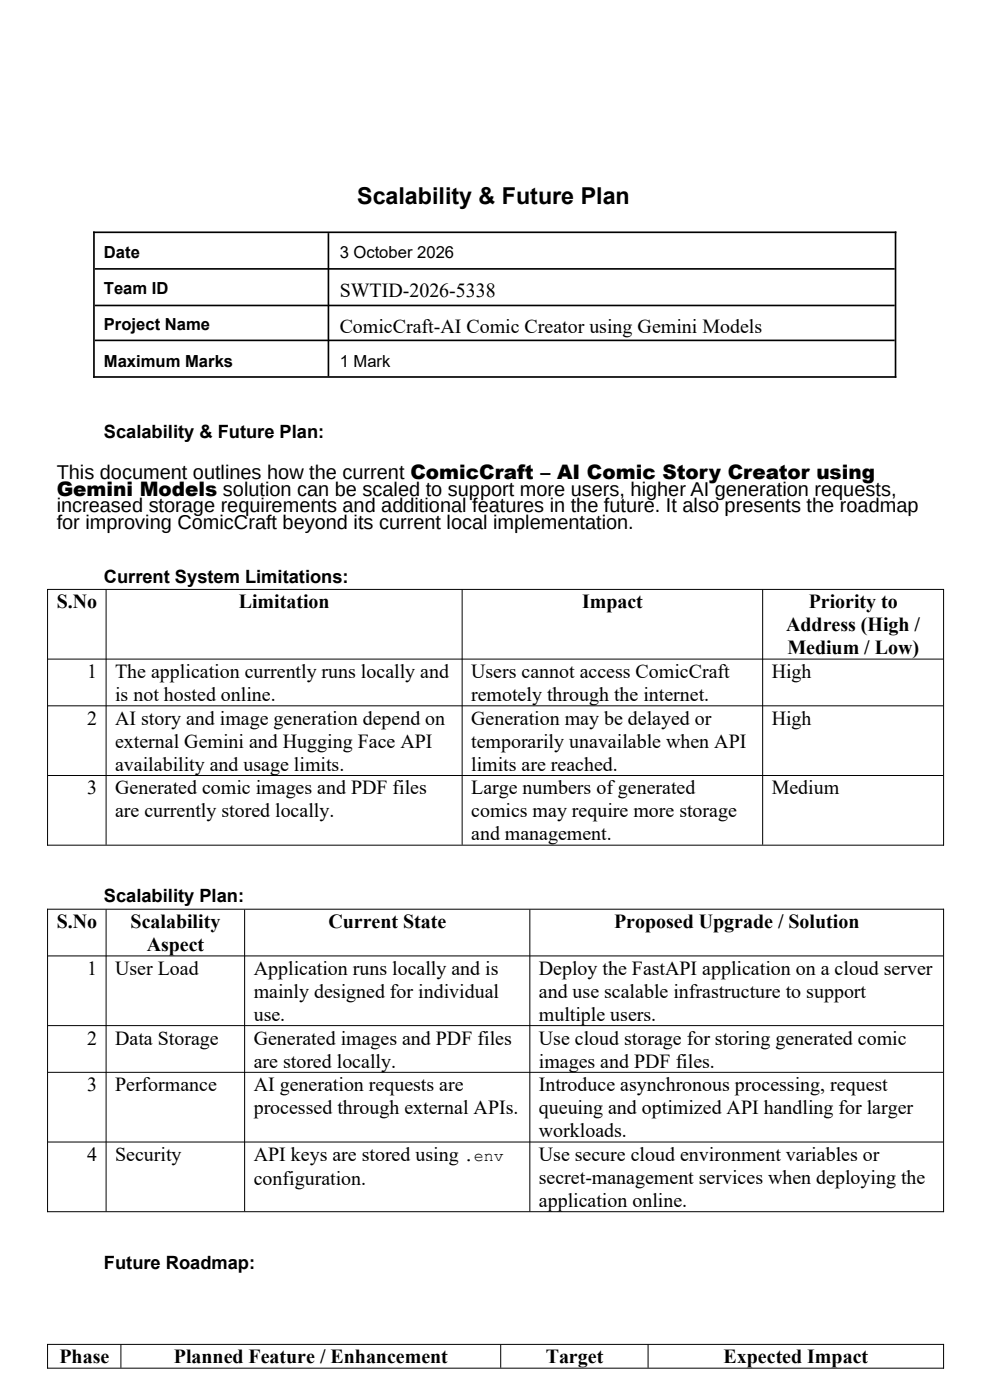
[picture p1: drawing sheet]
<svg xmlns="http://www.w3.org/2000/svg" width="210mm" height="297mm" viewBox="0 0 210 297" stroke-linecap="round" stroke-linejoin="round" font-family="sans-serif">
<defs><g id="words">
<text font-size="4.9" x="75.8" y="43.3">Scalability &amp; Future Plan</text>
<g font-size="4.2">
<text x="72.1" y="63">SWTID-2026-5338</text>
<text x="72.1" y="70.7">ComicCraft-AI Comic Creator using Gemini Models</text>
<text x="12" y="101.6">This document outlines how the current ComicCraft – AI Comic Story Creator using</text>
<text x="12" y="105.2">Gemini Models solution can be scaled to support more users, higher AI generation requests,</text>
<text x="12" y="108.7">increased storage requirements and additional features in the future. It also presents the roadmap</text>
<text x="12" y="112.2">for improving ComicCraft beyond its current local implementation.</text>
<text x="12.1" y="129.1">S.No</text>
<text x="50.7" y="129.1">Limitation</text>
<text x="123.5" y="129.1">Impact</text>
<text x="171.6" y="129.1">Priority to</text>
<text x="166.8" y="133.9">Address (High /</text>
<text x="18.5" y="143.8">1</text>
<text x="24.4" y="143.8">The application currently runs locally and</text>
<text x="100" y="143.8">Users cannot access ComicCraft</text>
<text x="163.7" y="143.8">High</text>
<text x="167" y="138.8">Medium / Low)</text>
<text x="24.4" y="148.7">is not hosted online.</text>
<text x="100" y="148.7">remotely through the internet.</text>
<text x="18.5" y="153.8">2</text>
<text x="24.4" y="153.8">AI story and image generation depend on</text>
<text x="100" y="153.8">Generation may be delayed or</text>
<text x="163.7" y="153.8">High</text>
<text x="24.4" y="158.6">external Gemini and Hugging Face API</text>
<text x="100" y="158.6">temporarily unavailable when API</text>
<text x="24.4" y="163.5">availability and usage limits.</text>
<text x="100" y="163.5">limits are reached.</text>
<text x="18.5" y="168.5">3</text>
<text x="24.4" y="168.5">Generated comic images and PDF files</text>
<text x="24.4" y="173.4">are currently stored locally.</text>
<text x="100" y="168.5">Large numbers of generated</text>
<text x="100" y="173.4">comics may require more storage</text>
<text x="163.7" y="168.5">Medium</text>
<text x="100" y="178.3">and management.</text>
<text x="12.1" y="196.9">S.No</text>
<text x="27.7" y="196.9">Scalability</text>
<text x="69.7" y="196.9">Current State</text>
<text x="130.3" y="196.9">Proposed Upgrade / Solution</text>
<text x="31.1" y="201.8">Aspect</text>
<text x="18.5" y="206.8">1</text>
<text x="24.4" y="206.8">User Load</text>
<text x="53.8" y="206.8">Application runs locally and is</text>
<text x="114.3" y="206.8">Deploy the FastAPI application on a cloud server</text>
<text x="53.8" y="211.7">mainly designed for individual</text>
<text x="114.3" y="211.7">and use scalable infrastructure to support</text>
<text x="18.5" y="221.6">2</text>
<text x="24.4" y="221.6">Data Storage</text>
<text x="53.8" y="216.6">use.</text>
<text x="53.8" y="221.6">Generated images and PDF files</text>
<text x="114.3" y="216.6">multiple users.</text>
<text x="114.3" y="221.6">Use cloud storage for storing generated comic</text>
<text x="53.8" y="226.5">are stored locally.</text>
<text x="114.3" y="226.5">images and PDF files.</text>
<text x="18.5" y="231.5">3</text>
<text x="24.4" y="231.5">Performance</text>
<text x="53.8" y="231.5">AI generation requests are</text>
<text x="114.3" y="231.5">Introduce asynchronous processing, request</text>
<text x="53.8" y="236.4">processed through external APIs.</text>
<text x="114.3" y="236.4">queuing and optimized API handling for larger</text>
<text x="114.3" y="241.2">workloads.</text>
<text x="18.5" y="246.3">4</text>
<text x="24.4" y="246.3">Security</text>
<text x="53.8" y="246.3">API keys are stored using</text>
<text x="53.8" y="251.3">configuration.</text>
<text x="114.3" y="246.3">Use secure cloud environment variables or</text>
<text x="114.3" y="251.2">secret-management services when deploying the</text>
<text x="114.3" y="256">application online.</text>
<text x="12.6" y="289.2">Phase</text>
<text x="36.9" y="289.2">Planned Feature / Enhancement</text>
<text x="115.8" y="289.2">Target</text>
<text x="153.5" y="289.2">Expected Impact</text>
</g>
<g font-size="3.9">
<text x="22" y="93">Scalability &amp; Future Plan:</text>
<text x="22" y="123.6">Current System Limitations:</text>
<text x="22" y="191.4">Scalability Plan:</text>
<text x="22" y="269.2">Future Roadmap:</text>
</g>
<g font-size="3.5">
<text x="22" y="54.7">Date</text>
<text x="72.1" y="54.7">3 October 2026</text>
<text x="22" y="62.4">Team ID</text>
<text x="22" y="70.1">Project Name</text>
<text x="22" y="77.8">Maximum Marks</text>
<text x="72.1" y="77.8">1 Mark</text>
<text x="98.4" y="246.3">.env</text>
</g>
</g></defs>
<path d="M19.8 49.3h170.3M19.9 49.1v31.1M20.1 57h169.7M69.7 49.5v30.3M190 49.1v31.1M19.8 80h170.3M20.1 64.8h169.7M20.1 72.2h169.7" fill="none" stroke="#000" stroke-width=".35"/>
<g fill="none" stroke="#000" stroke-width=".21">
<path d="M10 125h190.3M10.1 125v54.4M10.2 139.8h189.9M22.5 125.1v54.1M98 125.1v54.1M161.8 125.1v54.1M200.2 125v54.4M10.2 149.7h189.9M10 179.3h190.3M10.2 164.5h189.9M10 192.9h190.3M10.1 192.8v64.3"/>
<path d="M22.5 193v64M51.9 193v64M112.4 193v64M200.2 192.8v64.3M10.2 202.8h189.9M10.2 217.6h189.9M10.2 227.5h189.9M10 257.1h190.3M10.2 242.3h189.9M10 285.2h190.3M10 290.2h190.3M10.1 285.1v5.2"/>
<path d="M25.6 285.3v4.9M106.2 285.3v4.9M137.5 285.3v4.9M200.2 285.1v5.2"/>
</g>
<use href="#words"/>
</svg>
